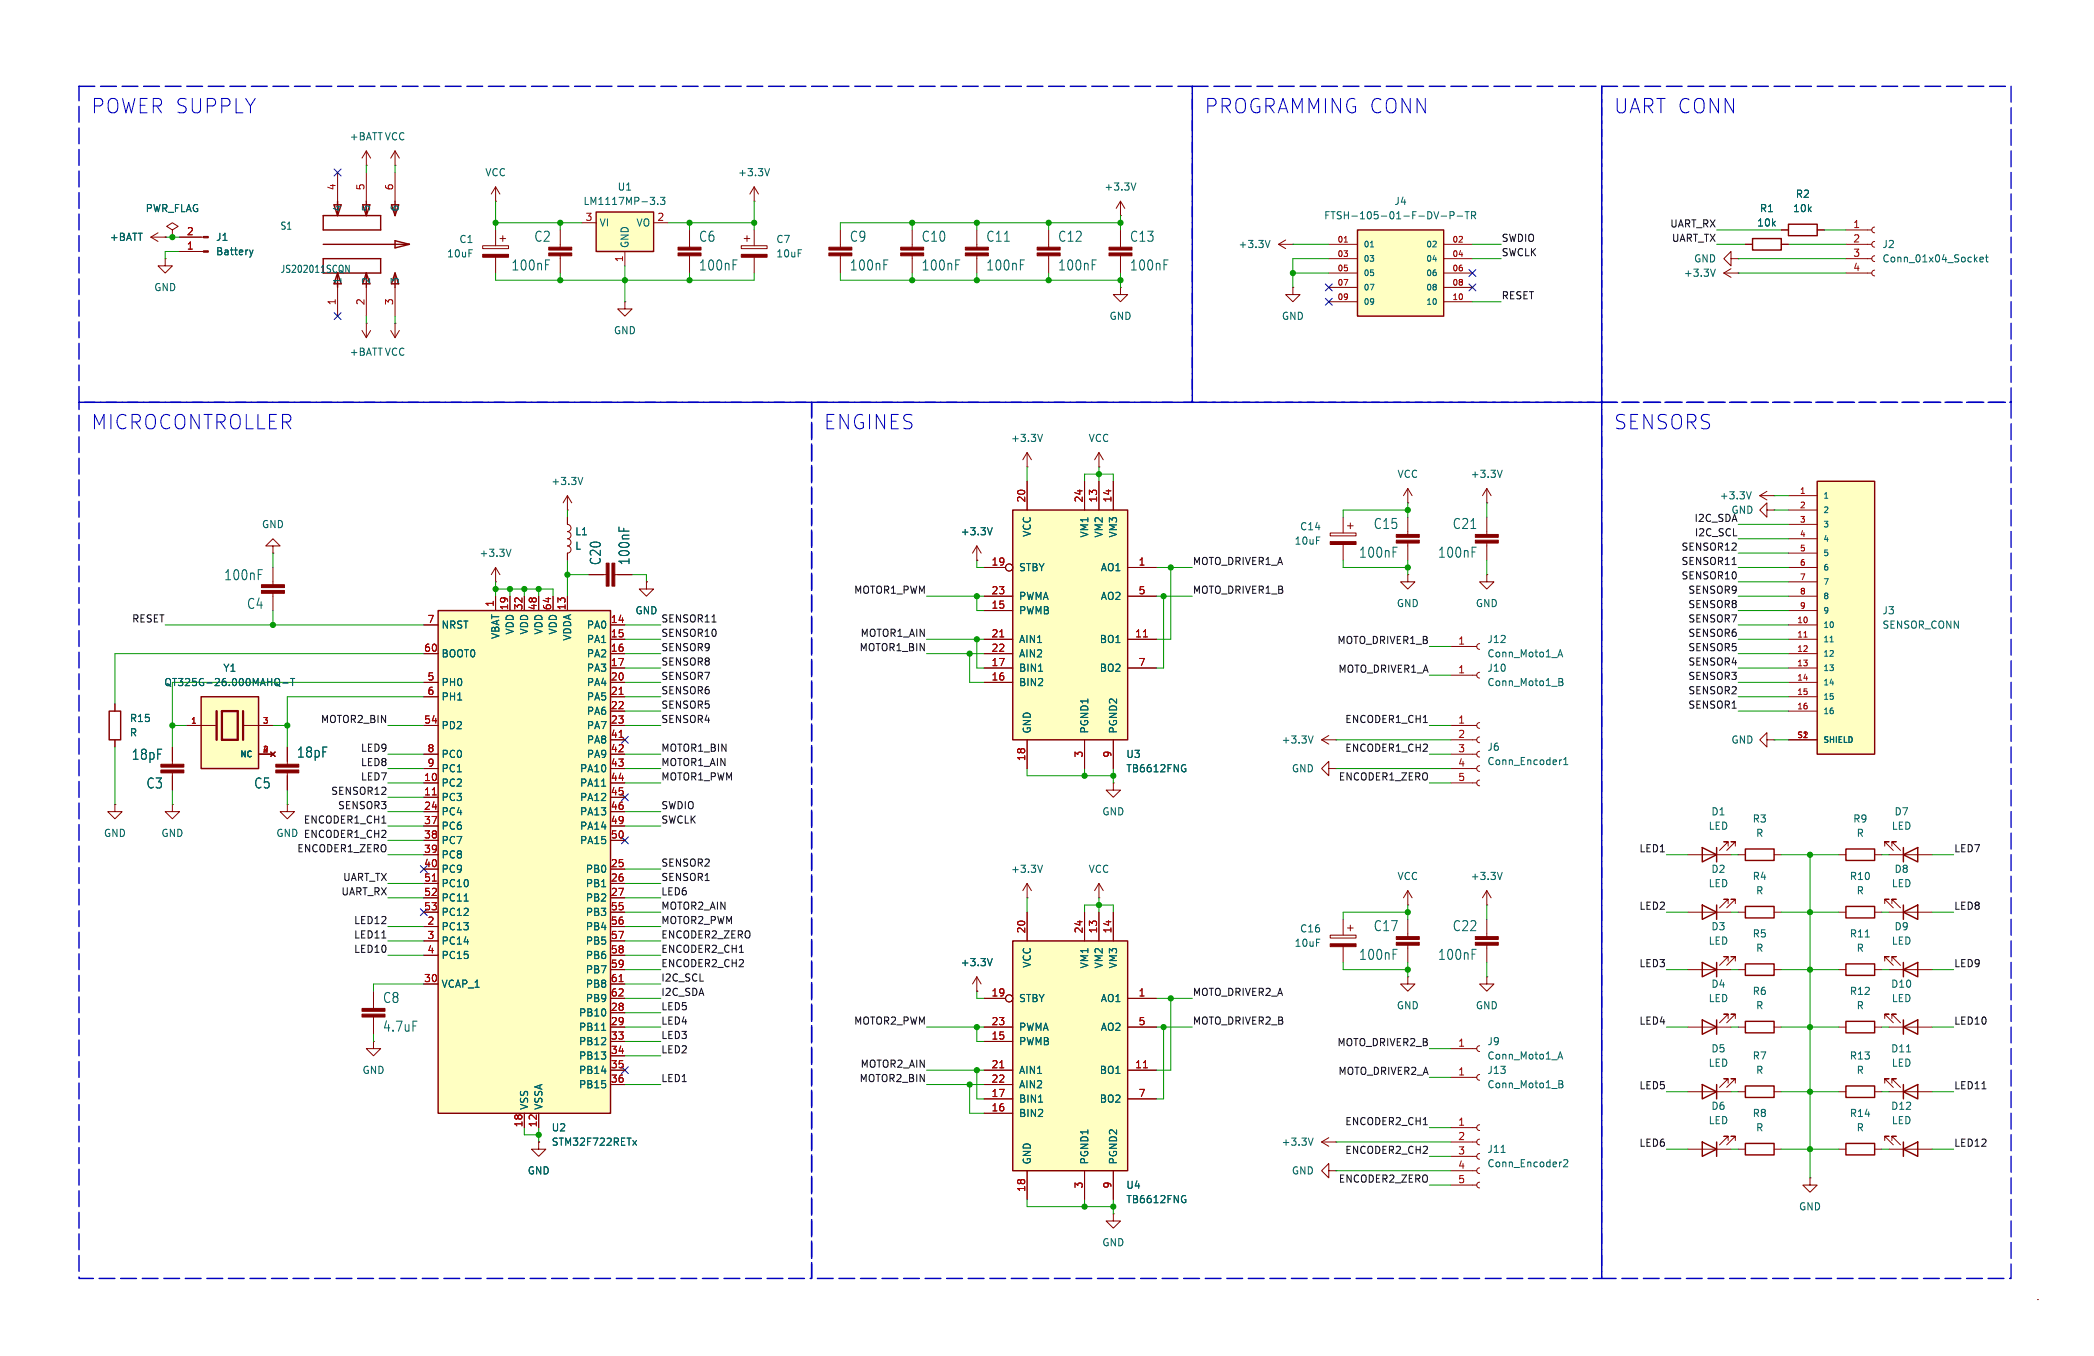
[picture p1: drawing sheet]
<svg xmlns="http://www.w3.org/2000/svg" width="370mm" height="240mm" viewBox="0 0 370 240" stroke-linecap="round" stroke-linejoin="round" font-family="sans-serif">
<defs><g id="words">
<g font-size="3.5" fill="#0000c2">
<text x="16" y="20.3">POWER SUPPLY</text>
<text x="212.9" y="20.3">PROGRAMMING CONN</text>
<text x="285.2" y="20.3">UART CONN</text>
<text x="16" y="76.2">MICROCONTROLLER</text>
<text x="145.5" y="76.2">ENGINES</text>
<text x="285.2" y="76.2">SENSORS</text>
</g>
<g font-size="2.5" fill="#006464">
<text x="94.4" y="43">C2</text>
<text x="123.5" y="43">C6</text>
<text x="150.2" y="43">C9</text>
<text x="162.9" y="43">C10</text>
<text x="174.3" y="43">C11</text>
<text x="187" y="43">C12</text>
<text x="199.7" y="43">C13</text>
<text x="90.3" y="48">100nF</text>
<text x="123.5" y="48">100nF</text>
<text x="150.2" y="48">100nF</text>
<text x="162.9" y="48">100nF</text>
<text x="174.3" y="48">100nF</text>
<text x="187" y="48">100nF</text>
<text x="199.7" y="48">100nF</text>
<text x="242.8" y="93.8">C15</text>
<text x="256.8" y="93.8">C21</text>
<text x="106.4" y="100" transform="rotate(-90 106.4 100)">C20</text>
<text x="111.5" y="100" transform="rotate(-90 111.5 100)">100nF</text>
<text x="240.2" y="98.8">100nF</text>
<text x="254.2" y="98.8">100nF</text>
<text x="39.5" y="102.8">100nF</text>
<text x="43.6" y="107.9">C4</text>
<text x="23.2" y="134.6">18pF</text>
<text x="52.4" y="134.2">18pF</text>
<text x="25.8" y="139.7">C3</text>
<text x="44.8" y="139.7">C5</text>
<text x="242.8" y="164.9">C17</text>
<text x="256.8" y="164.9">C22</text>
<text x="240.2" y="170">100nF</text>
<text x="254.2" y="170">100nF</text>
<text x="67.6" y="177.6">C8</text>
<text x="67.6" y="182.7">4.7uF</text>
</g>
<g font-size="1.8" fill="#006464">
<text x="61.7" y="25">+BATT VCC</text>
<text x="85.7" y="31.4">VCC</text>
<text x="109.1" y="33.9">U1</text>
<text x="130.4" y="31.4">+3.3V</text>
<text x="195.2" y="33.9">+3.3V</text>
<text x="317.4" y="35.2">R2</text>
<text x="25.7" y="37.7">PWR_FLAG</text>
<text x="49.5" y="40.8">S1</text>
<text x="60.6" y="37.5" transform="rotate(-90 60.6 37.5)">4</text>
<text x="65.6" y="37.5" transform="rotate(-90 65.6 37.5)">5</text>
<text x="70.7" y="37.5" transform="rotate(-90 70.7 37.5)">6</text>
<text x="103.1" y="36.4">LM1117MP-3.3</text>
<text x="105.9" y="40.3">VI</text>
<text x="112.4" y="40.3">VO</text>
<text x="234" y="39">FTSH-105-01-F-DV-P-TR</text>
<text x="246.5" y="36.4">J4</text>
<text x="310.6" y="40.3">10k</text>
<text x="311.1" y="37.7">R1</text>
<text x="316.9" y="37.7">10k</text>
<text x="19.3" y="42.8">+BATT</text>
<text x="38.1" y="42.8">J1</text>
<text x="38.1" y="45.3">Battery</text>
<text x="79" y="45.7">10uF</text>
<text x="81.1" y="43.2">C1</text>
<text x="111.4" y="44" transform="rotate(-90 111.4 44)">GND</text>
<text x="137.2" y="43.2">C7</text>
<text x="137.2" y="45.7">10uF</text>
<text x="218.9" y="44.1">+3.3V</text>
<text x="299.4" y="46.6">GND</text>
<text x="332.8" y="44.1">J2</text>
<text x="332.8" y="46.6">Conn_01x04_Socket</text>
<text x="27.2" y="51.7">GND</text>
<text x="49.5" y="48.5">JS202011SCQN</text>
<text x="60.6" y="50.3" transform="rotate(-90 60.6 50.3)">1</text>
<text x="65.6" y="50.3" transform="rotate(-90 65.6 50.3)">2</text>
<text x="70.7" y="50.3" transform="rotate(-90 70.7 50.3)">3</text>
<text x="297.6" y="49.1">+3.3V</text>
<text x="108.5" y="59.3">GND</text>
<text x="196.1" y="56.8">GND</text>
<text x="226.6" y="56.8">GND</text>
<text x="61.7" y="63.1">+BATT VCC</text>
<text x="178.7" y="78.4">+3.3V</text>
<text x="192.4" y="78.4">VCC</text>
<text x="97.4" y="86">+3.3V</text>
<text x="247" y="84.7">VCC</text>
<text x="259.9" y="84.7">+3.3V</text>
<text x="304" y="88.5">+3.3V</text>
<text x="46.2" y="93.6">GND</text>
<text x="101.6" y="94.9">L1</text>
<text x="169.8" y="94.9">+3.3V</text>
<text x="182.5" y="95" transform="rotate(-90 182.5 95)">VCC</text>
<text x="192.6" y="95.2" transform="rotate(-90 192.6 95.2)">VM1</text>
<text x="195.2" y="95.2" transform="rotate(-90 195.2 95.2)">VM2</text>
<text x="197.7" y="95.2" transform="rotate(-90 197.7 95.2)">VM3</text>
<text x="229.8" y="94">C14</text>
<text x="84.7" y="98.7">+3.3V</text>
<text x="101.6" y="97.4">L</text>
<text x="180.1" y="101.2">STBY</text>
<text x="194.5" y="101.2">AO1</text>
<text x="228.8" y="96.5">10uF</text>
<text x="180.1" y="106.3">PWMA</text>
<text x="194.5" y="106.3">AO2</text>
<text x="246.9" y="107.6">GND</text>
<text x="260.9" y="107.6">GND</text>
<text x="78" y="111.4">NRST</text>
<text x="88.5" y="113.1" transform="rotate(-90 88.5 113.1)">VBAT</text>
<text x="91" y="112.3" transform="rotate(-90 91 112.3)">VDD</text>
<text x="93.6" y="112.3" transform="rotate(-90 93.6 112.3)">VDD</text>
<text x="96.1" y="112.3" transform="rotate(-90 96.1 112.3)">VDD</text>
<text x="98.7" y="112.3" transform="rotate(-90 98.7 112.3)">VDD</text>
<text x="101.2" y="113.4" transform="rotate(-90 101.2 113.4)">VDDA</text>
<text x="103.7" y="111.4">PA0</text>
<text x="103.7" y="113.9">PA1</text>
<text x="112.3" y="108.8">GND</text>
<text x="180.1" y="108.8">PWMB</text>
<text x="180.1" y="113.9">AIN1</text>
<text x="194.4" y="113.9">BO1</text>
<text x="262.9" y="113.9">J12</text>
<text x="332.8" y="108.8">J3</text>
<text x="332.8" y="111.4">SENSOR_CONN</text>
<text x="39.4" y="119">Y1</text>
<text x="78" y="116.5">BOOT0</text>
<text x="103.7" y="116.5">PA2</text>
<text x="103.7" y="119">PA3</text>
<text x="180.1" y="119">BIN1</text>
<text x="180.1" y="116.5">AIN2</text>
<text x="194.4" y="119">BO2</text>
<text x="262.9" y="119">J10</text>
<text x="262.9" y="116.5">Conn_Moto1_A</text>
<text x="29" y="121.5">QT325G-26.000MAHQ-T</text>
<text x="78" y="121.5">PH0</text>
<text x="78" y="124.1">PH1</text>
<text x="103.7" y="121.5">PA4</text>
<text x="103.7" y="124.1">PA5</text>
<text x="180.1" y="121.5">BIN2</text>
<text x="262.9" y="121.5">Conn_Moto1_B</text>
<text x="22.9" y="127.9">R15</text>
<text x="22.9" y="130.4">R</text>
<text x="78" y="129.2">PD2</text>
<text x="103.7" y="126.6">PA6</text>
<text x="103.7" y="129.2">PA7</text>
<text x="103.7" y="131.7">PA8</text>
<text x="182.5" y="129.8" transform="rotate(-90 182.5 129.8)">GND</text>
<text x="192.6" y="129.8" transform="rotate(-90 192.6 129.8)">PGND1</text>
<text x="197.7" y="129.8" transform="rotate(-90 197.7 129.8)">PGND2</text>
<text x="226.5" y="131.7">+3.3V</text>
<text x="306" y="131.7">GND</text>
<text x="78" y="134.2">PC0</text>
<text x="78" y="136.8">PC1</text>
<text x="102.5" y="136.8">PA10</text>
<text x="103.7" y="134.2">PA9</text>
<text x="199.1" y="134.2">U3</text>
<text x="199.1" y="136.8">TB6612FNG</text>
<text x="228.3" y="136.8">GND</text>
<text x="262.9" y="133">J6</text>
<text x="262.9" y="135.5">Conn_Encoder1</text>
<text x="78" y="139.3">PC2</text>
<text x="78" y="141.9">PC3</text>
<text x="102.5" y="139.3">PA11</text>
<text x="102.5" y="141.9">PA12</text>
<text x="18.3" y="148.2">GND</text>
<text x="28.4" y="148.2">GND</text>
<text x="78" y="144.4">PC4</text>
<text x="78" y="146.9">PC6</text>
<text x="78" y="149.5">PC7</text>
<text x="102.5" y="144.4">PA13</text>
<text x="102.5" y="146.9">PA14</text>
<text x="102.5" y="149.5">PA15</text>
<text x="194.8" y="144.4">GND</text>
<text x="302" y="146.9">LED</text>
<text x="302.5" y="144.4">D1</text>
<text x="309.8" y="145.7">R3</text>
<text x="310.4" y="148.2">R</text>
<text x="327.6" y="145.7">R9</text>
<text x="328.2" y="148.2">R</text>
<text x="334.4" y="146.9">LED</text>
<text x="334.9" y="144.4">D7</text>
<text x="78" y="152">PC8</text>
<text x="78" y="154.6">PC9</text>
<text x="103.5" y="154.6">PB0</text>
<text x="178.7" y="154.6">+3.3V</text>
<text x="192.4" y="154.6">VCC</text>
<text x="247" y="155.8">VCC</text>
<text x="259.9" y="155.8">+3.3V</text>
<text x="302.5" y="154.6">D2</text>
<text x="309.8" y="155.8">R4</text>
<text x="327" y="155.8">R10</text>
<text x="334.9" y="154.6">D8</text>
<text x="78" y="157.1">PC10</text>
<text x="78" y="159.6">PC11</text>
<text x="103.5" y="157.1">PB1</text>
<text x="103.5" y="159.6">PB2</text>
<text x="302" y="157.1">LED</text>
<text x="310.4" y="158.4">R</text>
<text x="328.2" y="158.4">R</text>
<text x="334.4" y="157.1">LED</text>
<text x="78" y="164.7">PC13</text>
<text x="78" y="167.3">PC14</text>
<text x="78" y="162.2">PC12</text>
<text x="103.5" y="162.2">PB3</text>
<text x="103.5" y="164.7">PB4</text>
<text x="103.5" y="167.3">PB5</text>
<text x="228.8" y="167.6">10uF</text>
<text x="229.8" y="165.1">C16</text>
<text x="302" y="167.3">LED</text>
<text x="302.5" y="164.7">D3</text>
<text x="309.8" y="166">R5</text>
<text x="327" y="166">R11</text>
<text x="334.4" y="167.3">LED</text>
<text x="334.9" y="164.7">D9</text>
<text x="78" y="169.8">PC15</text>
<text x="103.5" y="169.8">PB6</text>
<text x="103.5" y="172.3">PB7</text>
<text x="169.8" y="171.1">+3.3V</text>
<text x="182.5" y="171.2" transform="rotate(-90 182.5 171.2)">VCC</text>
<text x="192.6" y="171.4" transform="rotate(-90 192.6 171.4)">VM1</text>
<text x="195.2" y="171.4" transform="rotate(-90 195.2 171.4)">VM2</text>
<text x="197.7" y="171.4" transform="rotate(-90 197.7 171.4)">VM3</text>
<text x="310.4" y="168.5">R</text>
<text x="328.2" y="168.5">R</text>
<text x="78" y="174.9">VCAP_1</text>
<text x="102.3" y="180">PB10</text>
<text x="103.5" y="174.9">PB8</text>
<text x="103.5" y="177.4">PB9</text>
<text x="180.1" y="177.4">STBY</text>
<text x="194.5" y="177.4">AO1</text>
<text x="246.9" y="178.7">GND</text>
<text x="260.9" y="178.7">GND</text>
<text x="302" y="177.4">LED</text>
<text x="302.5" y="174.9">D4</text>
<text x="309.8" y="176.1">R6</text>
<text x="310.4" y="178.7">R</text>
<text x="327" y="176.1">R12</text>
<text x="328.2" y="178.7">R</text>
<text x="334.3" y="174.9">D10</text>
<text x="334.4" y="177.4">LED</text>
<text x="102.3" y="182.5">PB11</text>
<text x="102.3" y="185">PB12</text>
<text x="180.1" y="185">PWMB</text>
<text x="180.1" y="182.5">PWMA</text>
<text x="194.5" y="182.5">AO2</text>
<text x="262.9" y="185">J9</text>
<text x="64" y="190.1">GND</text>
<text x="102.3" y="187.6">PB13</text>
<text x="102.3" y="190.1">PB14</text>
<text x="180.1" y="190.1">AIN1</text>
<text x="194.4" y="190.1">BO1</text>
<text x="262.9" y="187.6">Conn_Moto1_A</text>
<text x="262.9" y="190.1">J13</text>
<text x="302" y="188.8">LED</text>
<text x="302.5" y="186.3">D5</text>
<text x="309.8" y="187.6">R7</text>
<text x="310.4" y="190.1">R</text>
<text x="327" y="187.6">R13</text>
<text x="328.2" y="190.1">R</text>
<text x="334.3" y="186.3">D11</text>
<text x="334.4" y="188.8">LED</text>
<text x="93.6" y="196.4" transform="rotate(-90 93.6 196.4)">VSS</text>
<text x="96.1" y="196.4" transform="rotate(-90 96.1 196.4)">VSSA</text>
<text x="102.3" y="192.7">PB15</text>
<text x="180.1" y="197.7">BIN2</text>
<text x="180.1" y="195.2">BIN1</text>
<text x="180.1" y="192.7">AIN2</text>
<text x="194.4" y="195.2">BO2</text>
<text x="262.9" y="192.7">Conn_Moto1_B</text>
<text x="302.5" y="196.5">D6</text>
<text x="309.8" y="197.7">R8</text>
<text x="327" y="197.7">R14</text>
<text x="334.3" y="196.5">D12</text>
<text x="97.5" y="200.3">U2</text>
<text x="97.5" y="202.8">STM32F722RETx</text>
<text x="226.5" y="202.8">+3.3V</text>
<text x="302" y="199">LED</text>
<text x="310.4" y="200.3">R</text>
<text x="328.2" y="200.3">R</text>
<text x="334.4" y="199">LED</text>
<text x="93.2" y="207.9">GND</text>
<text x="182.5" y="206" transform="rotate(-90 182.5 206)">GND</text>
<text x="192.6" y="206" transform="rotate(-90 192.6 206)">PGND1</text>
<text x="197.7" y="206" transform="rotate(-90 197.7 206)">PGND2</text>
<text x="228.3" y="207.9">GND</text>
<text x="262.9" y="204.1">J11</text>
<text x="262.9" y="206.6">Conn_Encoder2</text>
<text x="199.1" y="210.4">U4</text>
<text x="199.1" y="213">TB6612FNG</text>
<text x="318" y="214.2">GND</text>
<text x="194.8" y="220.6">GND</text>
</g>
<g font-size="1.8" fill="#a90000">
<text x="59.4" y="33.8" transform="rotate(-90 59.4 33.8)">4</text>
<text x="64.5" y="33.8" transform="rotate(-90 64.5 33.8)">5</text>
<text x="69.6" y="33.8" transform="rotate(-90 69.6 33.8)">6</text>
<text x="32.9" y="41.7">2</text>
<text x="103.4" y="39.1">3</text>
<text x="116.1" y="39.1">2</text>
<text x="327.6" y="40.4">1</text>
<text x="32.9" y="44.2">1</text>
<text x="110.2" y="46.5" transform="rotate(-90 110.2 46.5)">1</text>
<text x="327.6" y="43">2</text>
<text x="327.6" y="45.5">3</text>
<text x="327.6" y="48">4</text>
<text x="59.4" y="54.1" transform="rotate(-90 59.4 54.1)">1</text>
<text x="64.5" y="54.1" transform="rotate(-90 64.5 54.1)">2</text>
<text x="69.6" y="54.1" transform="rotate(-90 69.6 54.1)">3</text>
<text x="181.4" y="89" transform="rotate(-90 181.4 89)">20</text>
<text x="191.5" y="89" transform="rotate(-90 191.5 89)">24</text>
<text x="194.1" y="89" transform="rotate(-90 194.1 89)">13</text>
<text x="196.6" y="89" transform="rotate(-90 196.6 89)">14</text>
<text x="175.2" y="100.1">19</text>
<text x="201.2" y="100.1">1</text>
<text x="87.4" y="107.4" transform="rotate(-90 87.4 107.4)">1</text>
<text x="175.2" y="107.7">15</text>
<text x="175.2" y="105.2">23</text>
<text x="201.2" y="105.2">5</text>
<text x="75.5" y="110.3">7</text>
<text x="89.9" y="108" transform="rotate(-90 89.9 108)">19</text>
<text x="92.5" y="108" transform="rotate(-90 92.5 108)">32</text>
<text x="95" y="108" transform="rotate(-90 95 108)">48</text>
<text x="97.5" y="108" transform="rotate(-90 97.5 108)">64</text>
<text x="100.1" y="108" transform="rotate(-90 100.1 108)">13</text>
<text x="107.9" y="110.3">14</text>
<text x="107.9" y="112.8">15</text>
<text x="175.2" y="112.8">21</text>
<text x="200.6" y="112.8">11</text>
<text x="74.9" y="115.3">60</text>
<text x="107.9" y="115.3">16</text>
<text x="107.9" y="117.9">17</text>
<text x="175.2" y="117.9">17</text>
<text x="175.2" y="115.3">22</text>
<text x="201.2" y="117.9">7</text>
<text x="257.7" y="119.2">1</text>
<text x="257.7" y="114.1">1</text>
<text x="75.5" y="120.4">5</text>
<text x="75.5" y="123">6</text>
<text x="107.9" y="120.4">20</text>
<text x="107.9" y="123">21</text>
<text x="107.9" y="125.5">22</text>
<text x="175.2" y="120.4">16</text>
<text x="74.9" y="128">54</text>
<text x="107.9" y="128">23</text>
<text x="107.9" y="130.6">41</text>
<text x="257.7" y="128">1</text>
<text x="257.7" y="130.6">2</text>
<text x="75.5" y="133.1">8</text>
<text x="75.5" y="135.7">9</text>
<text x="107.9" y="133.1">42</text>
<text x="107.9" y="135.7">43</text>
<text x="181.4" y="134.7" transform="rotate(-90 181.4 134.7)">18</text>
<text x="191.5" y="134.1" transform="rotate(-90 191.5 134.1)">3</text>
<text x="196.6" y="134.1" transform="rotate(-90 196.6 134.1)">9</text>
<text x="257.7" y="133.1">3</text>
<text x="257.7" y="135.7">4</text>
<text x="74.9" y="138.2">10</text>
<text x="74.9" y="140.7">11</text>
<text x="74.9" y="143.3">24</text>
<text x="107.9" y="138.2">44</text>
<text x="107.9" y="140.7">45</text>
<text x="107.9" y="143.3">46</text>
<text x="257.7" y="138.2">5</text>
<text x="74.9" y="145.8">37</text>
<text x="74.9" y="148.4">38</text>
<text x="107.9" y="145.8">49</text>
<text x="107.9" y="148.4">50</text>
<text x="74.9" y="150.9">39</text>
<text x="74.9" y="153.4">40</text>
<text x="74.9" y="156">51</text>
<text x="107.9" y="153.4">25</text>
<text x="107.9" y="156">26</text>
<text x="74.9" y="158.5">52</text>
<text x="74.9" y="161.1">53</text>
<text x="107.9" y="158.5">27</text>
<text x="107.9" y="161.1">55</text>
<text x="75.5" y="163.6">2</text>
<text x="75.5" y="166.1">3</text>
<text x="107.9" y="163.6">56</text>
<text x="107.9" y="166.1">57</text>
<text x="181.4" y="165.2" transform="rotate(-90 181.4 165.2)">20</text>
<text x="191.5" y="165.2" transform="rotate(-90 191.5 165.2)">24</text>
<text x="194.1" y="165.2" transform="rotate(-90 194.1 165.2)">13</text>
<text x="196.6" y="165.2" transform="rotate(-90 196.6 165.2)">14</text>
<text x="74.9" y="173.8">30</text>
<text x="75.5" y="168.7">4</text>
<text x="107.9" y="168.7">58</text>
<text x="107.9" y="171.2">59</text>
<text x="107.9" y="173.8">61</text>
<text x="107.9" y="178.8">28</text>
<text x="107.9" y="176.3">62</text>
<text x="175.2" y="176.3">19</text>
<text x="201.2" y="176.3">1</text>
<text x="107.9" y="181.4">29</text>
<text x="107.9" y="183.9">33</text>
<text x="175.2" y="183.9">15</text>
<text x="175.2" y="181.4">23</text>
<text x="201.2" y="181.4">5</text>
<text x="257.7" y="185.2">1</text>
<text x="107.9" y="186.5">34</text>
<text x="107.9" y="189">35</text>
<text x="107.9" y="191.5">36</text>
<text x="175.2" y="189">21</text>
<text x="175.2" y="191.5">22</text>
<text x="200.6" y="189">11</text>
<text x="257.7" y="190.3">1</text>
<text x="175.2" y="196.6">16</text>
<text x="175.2" y="194.1">17</text>
<text x="201.2" y="194.1">7</text>
<text x="92.5" y="199.5" transform="rotate(-90 92.5 199.5)">18</text>
<text x="95" y="199.5" transform="rotate(-90 95 199.5)">12</text>
<text x="257.7" y="199.2">1</text>
<text x="257.7" y="201.7">2</text>
<text x="257.7" y="204.2">3</text>
<text x="257.7" y="206.8">4</text>
<text x="257.7" y="209.3">5</text>
<text x="181.4" y="210.9" transform="rotate(-90 181.4 210.9)">18</text>
<text x="191.5" y="210.3" transform="rotate(-90 191.5 210.3)">3</text>
<text x="196.6" y="210.3" transform="rotate(-90 196.6 210.3)">9</text>
</g>
<g font-size="1.8" fill="#0f0f0f">
<text x="295.2" y="40.3">UART_RX</text>
<text x="265.4" y="42.9">SWDIO</text>
<text x="265.4" y="45.4">SWCLK</text>
<text x="295.5" y="42.9">UART_TX</text>
<text x="265.4" y="53">RESET</text>
<text x="299.5" y="92.4">I2C_SDA</text>
<text x="299.6" y="94.9">I2C_SCL</text>
<text x="306" y="91.1">GND</text>
<text x="210.8" y="100">MOTO_DRIVER1_A</text>
<text x="297.2" y="100">SENSOR11</text>
<text x="297.2" y="97.5">SENSOR12</text>
<text x="150.9" y="105.1">MOTOR1_PWM</text>
<text x="210.8" y="105.1">MOTO_DRIVER1_B</text>
<text x="297.2" y="102.5">SENSOR10</text>
<text x="298.4" y="107.6">SENSOR8</text>
<text x="298.4" y="105.1">SENSOR9</text>
<text x="23.3" y="110.2">RESET</text>
<text x="116.8" y="110.2">SENSOR11</text>
<text x="116.8" y="112.7">SENSOR10</text>
<text x="152.1" y="112.7">MOTOR1_AIN</text>
<text x="236.4" y="114">MOTO_DRIVER1_B</text>
<text x="298.4" y="112.7">SENSOR6</text>
<text x="298.4" y="110.2">SENSOR7</text>
<text x="116.8" y="117.8">SENSOR8</text>
<text x="116.8" y="115.2">SENSOR9</text>
<text x="151.9" y="115.2">MOTOR1_BIN</text>
<text x="236.6" y="119.1">MOTO_DRIVER1_A</text>
<text x="298.4" y="117.8">SENSOR4</text>
<text x="298.4" y="115.2">SENSOR5</text>
<text x="116.8" y="122.9">SENSOR6</text>
<text x="116.8" y="125.4">SENSOR5</text>
<text x="116.8" y="120.3">SENSOR7</text>
<text x="298.4" y="122.9">SENSOR2</text>
<text x="298.4" y="125.4">SENSOR1</text>
<text x="298.4" y="120.3">SENSOR3</text>
<text x="56.6" y="127.9">MOTOR2_BIN</text>
<text x="116.8" y="127.9">SENSOR4</text>
<text x="237.8" y="127.9">ENCODER1_CH1</text>
<text x="63.7" y="133">LED9</text>
<text x="63.7" y="135.6">LED8</text>
<text x="116.8" y="133">MOTOR1_BIN</text>
<text x="116.8" y="135.6">MOTOR1_AIN</text>
<text x="237.8" y="133">ENCODER1_CH2</text>
<text x="58.5" y="140.6">SENSOR12</text>
<text x="59.7" y="143.2">SENSOR3</text>
<text x="63.7" y="138.1">LED7</text>
<text x="116.8" y="138.1">MOTOR1_PWM</text>
<text x="116.8" y="143.2">SWDIO</text>
<text x="236.6" y="138.1">ENCODER1_ZERO</text>
<text x="48.8" y="148.2">GND ENCODER1_CH2</text>
<text x="53.6" y="145.7">ENCODER1_CH1</text>
<text x="116.8" y="145.7">SWCLK</text>
<text x="52.5" y="150.8">ENCODER1_ZERO</text>
<text x="60.6" y="155.9">UART_TX</text>
<text x="116.8" y="153.3">SENSOR2</text>
<text x="116.8" y="155.9">SENSOR1</text>
<text x="289.8" y="150.8">LED1</text>
<text x="345.4" y="150.8">LED7</text>
<text x="60.3" y="158.4">UART_RX</text>
<text x="116.8" y="158.4">LED6</text>
<text x="116.8" y="161">MOTOR2_AIN</text>
<text x="289.8" y="161">LED2</text>
<text x="345.4" y="161">LED8</text>
<text x="62.5" y="163.5">LED12</text>
<text x="62.5" y="166">LED11</text>
<text x="116.8" y="163.5">MOTOR2_PWM</text>
<text x="116.8" y="166">ENCODER2_ZERO</text>
<text x="62.5" y="168.6">LED10</text>
<text x="116.8" y="171.1">ENCODER2_CH2</text>
<text x="116.8" y="173.7">I2C_SCL</text>
<text x="116.8" y="168.6">ENCODER2_CH1</text>
<text x="289.8" y="171.1">LED3</text>
<text x="345.4" y="171.1">LED9</text>
<text x="116.8" y="178.7">LED5</text>
<text x="116.8" y="176.2">I2C_SDA</text>
<text x="210.8" y="176.2">MOTO_DRIVER2_A</text>
<text x="116.8" y="181.3">LED4</text>
<text x="116.8" y="183.8">LED3</text>
<text x="150.9" y="181.3">MOTOR2_PWM</text>
<text x="210.8" y="181.3">MOTO_DRIVER2_B</text>
<text x="236.4" y="185.1">MOTO_DRIVER2_B</text>
<text x="289.8" y="181.3">LED4</text>
<text x="345.4" y="181.3">LED10</text>
<text x="116.8" y="186.4">LED2</text>
<text x="116.8" y="191.4">LED1</text>
<text x="151.9" y="191.4">MOTOR2_BIN</text>
<text x="152.1" y="188.9">MOTOR2_AIN</text>
<text x="236.6" y="190.2">MOTO_DRIVER2_A</text>
<text x="289.8" y="192.7">LED5</text>
<text x="345.4" y="192.7">LED11</text>
<text x="237.8" y="199.1">ENCODER2_CH1</text>
<text x="289.8" y="202.9">LED6</text>
<text x="345.4" y="202.9">LED12</text>
<text x="236.6" y="209.2">ENCODER2_ZERO</text>
<text x="237.8" y="204.1">ENCODER2_CH2</text>
</g>
<g font-size="1.4" fill="#a90000">
<text x="236.4" y="43">01</text>
<text x="236.4" y="45.5">03</text>
<text x="256.7" y="43">02</text>
<text x="256.7" y="45.5">04</text>
<text x="236.4" y="48">05</text>
<text x="236.4" y="50.6">07</text>
<text x="236.4" y="53.1">09</text>
<text x="256.7" y="48">06</text>
<text x="256.7" y="50.6">08</text>
<text x="256.7" y="53.1">10</text>
<text x="318.2" y="87.4">1</text>
<text x="318.2" y="89.9">2</text>
<text x="318.2" y="92.5">3</text>
<text x="318.2" y="95">4</text>
<text x="318.2" y="97.6">5</text>
<text x="318.2" y="100.1">6</text>
<text x="318.2" y="102.6">7</text>
<text x="318.2" y="105.2">8</text>
<text x="318.2" y="107.7">9</text>
<text x="317.7" y="110.3">10</text>
<text x="317.7" y="112.8">11</text>
<text x="317.7" y="115.3">12</text>
<text x="317.7" y="117.9">13</text>
<text x="317.7" y="120.4">14</text>
<text x="317.7" y="123">15</text>
<text x="317.7" y="125.5">16</text>
<text x="33.7" y="128">1</text>
<text x="46.4" y="128">3</text>
<text x="317.7" y="130.6">S1</text>
<text x="318.6" y="130.6">2</text>
<text x="46.4" y="133.1">2</text>
</g>
<g font-size="1.4" fill="#006464">
<text x="241" y="43.9">01</text>
<text x="241" y="46.5">03</text>
<text x="252.1" y="43.9">02</text>
<text x="252.1" y="46.5">04</text>
<text x="241" y="49">05</text>
<text x="241" y="51.6">07</text>
<text x="252.1" y="49">06</text>
<text x="252.1" y="51.6">08</text>
<text x="241" y="54.1">09</text>
<text x="252.1" y="54.1">10</text>
<text x="322.3" y="88.4">1</text>
<text x="322.3" y="90.9">2</text>
<text x="322.3" y="93.5">3</text>
<text x="322.3" y="96">4</text>
<text x="322.3" y="98.6">5</text>
<text x="322.3" y="101.1">6</text>
<text x="322.3" y="103.6">7</text>
<text x="322.3" y="106.2">8</text>
<text x="322.3" y="111.3">10</text>
<text x="322.3" y="113.8">11</text>
<text x="322.3" y="108.7">9</text>
<text x="322.3" y="116.3">12</text>
<text x="322.3" y="118.9">13</text>
<text x="322.3" y="121.4">14</text>
<text x="322.3" y="124">15</text>
<text x="322.3" y="126.5">16</text>
<text x="322.3" y="131.6">SHIELD</text>
<text x="42.4" y="134.1">NC</text>
</g>
</g></defs>
<g fill="none" stroke="#840000" stroke-width=".18">
<path d="M304.8 48.3l1.3 .7M304.8 48.3h2.5M306.1 45.7v1.3l-1.3-1.3 1.3-1.2v1.2h1.2M306.1 47.5l-1.3 .8M307.3 48.3h.1M307.3 45.7h.1M308.6 43.2h1.3M315 43.2h1.2M315 40.7h1.2M321.3 40.7h1.3M326.4 48.3h4.6M326.4 43.2h4.6"/>
<path d="M326.4 40.7h4.6M326.4 45.7h4.6M331.5 47.8l-.4 .1-.1 .4 .1 .3 .4 .2M331.5 45.2l-.4 .2-.1 .3 .1 .4 .4 .2M331.5 42.7l-.4 .1-.1 .4 .1 .4 .4 .1M331.5 40.2l-.4 .1-.1 .4 .1 .3 .4 .2M256.5 119.4h4.6M256.5 114.3h4.6M261.6 118.9l-.3 .1-.2 .4 .2 .4 .3 .1M261.6 113.8l-.3 .2-.2 .3 .2 .4 .3 .1M196.8 138.5v1.2h-1.2l1.2 1.3 1.3-1.3h-1.3M196.8 138.5h.1"/>
<path d="M233.7 130.8l1.2 .8M233.7 130.8h2.5M234.9 135.9v1.3l-1.2-1.3 1.2-1.3v1.3h1.3M234.9 130.1l-1.2 .7M236.2 135.9h.1M236.2 130.8h.1M256.5 130.8h4.6M256.5 138.5h4.6M256.5 135.9h4.6M256.5 133.4h4.6M256.5 128.3h4.6M261.6 137.9l-.3 .2-.2 .4 .2 .3 .3 .2"/>
<path d="M261.6 135.4l-.3 .2-.2 .3 .2 .4 .3 .1M261.6 132.9l-.3 .1-.2 .4 .2 .3 .3 .2M261.6 130.3l-.3 .2-.2 .3 .2 .4 .3 .1M261.6 127.8l-.3 .1-.2 .4 .2 .4 .3 .1M194.3 158.8h.1M194.3 156.2l-.8 1.3M194.3 156.2v2.6M194.3 156.2l.8 1.3M248.9 157.5l-.7 1.3M248.9 157.5v2.5M248.9 157.5l.8 1.3M262.9 157.5v2.5"/>
<path d="M262.9 157.5l-.8 1.3M262.9 157.5l.8 1.3M298.4 151.2h7.7M305.6 159.8v-.8h-.8h.8l-1.6 1.6M305.6 149.6v-.7h-.8h.8l-1.6 1.5M306.8 159.8v-.8h-.7h.7l-1.5 1.6M306.8 149.6v-.7h-.7h.7l-1.5 1.5M307.3 151.2h1.3M313.7 151.2h1.3M325.1 151.2h1.3M331.5 151.2h1.2M333.2 149.6v-.7h.8h-.8l1.6 1.5"/>
<path d="M334 151.2h7.6M334.5 149.6v-.7h.8h-.8l1.5 1.5M235.2 165.4h4.6v.5h-4.6zM237.5 162.6v2.8M237.5 167.4v2.8M238.3 164.1h1M238.8 163.6v1M248.9 160h.1M248.9 172.7v1.3h-1.3l1.3 1.3 1.3-1.3h-1.3M248.9 172.7h.1M248.9 162.6v3M248.9 167.2v3"/>
<path d="M262.9 160h.1M262.9 172.7v1.3h-1.3l1.3 1.3 1.3-1.3h-1.3M262.9 172.7h.1M262.9 162.6v3M262.9 167.2v3M298.4 171.5h7.7M298.4 161.3h7.7M305.6 170v-.8h-.8h.8l-1.6 1.5M306.8 170v-.8h-.7h.7l-1.5 1.5M307.3 161.3h1.3M313.7 161.3h1.3M325.1 161.3h1.3"/>
<path d="M331.5 161.3h1.2M256.5 199.4h4.6M256.5 185.4h4.6M256.5 190.5h4.6M261.6 198.9l-.3 .2-.2 .3 .2 .4 .3 .1M261.6 184.9l-.3 .2-.2 .3 .2 .4 .3 .2M261.6 190l-.3 .2-.2 .3 .2 .4 .3 .1M307.3 181.6h1.3M313.7 181.6h1.3M233.7 202h2.5M233.7 202l1.2 .7M234.9 201.2l-1.2 .8"/>
<path d="M236.2 202h.1M256.5 209.6h4.6M256.5 207h4.6M256.5 204.5h4.6M256.5 202h4.6M261.6 209.1l-.3 .1-.2 .4 .2 .3 .3 .2M261.6 206.5l-.3 .2-.2 .3 .2 .4 .3 .1M261.6 204l-.3 .1-.2 .4 .2 .4 .3 .1M261.6 201.4l-.3 .2-.2 .4 .2 .3 .3 .2M298.4 203.2h7.7M305.6 201.7v-.8h-.8h.8l-1.6 1.6M306.8 201.7v-.8h-.7h.7l-1.5 1.6"/>
<path d="M307.3 203.2h1.3M313.7 203.2h1.3M320 208.3v1.3h-1.2l1.2 1.2 1.3-1.2h-1.3M320 208.3h.1M325.1 203.2h1.3M331.5 203.2h1.2M333.2 201.7v-.8h.8h-.8l1.6 1.6M334 203.2h7.6M334.5 201.7v-.8h.8h-.8l1.5 1.6M360.3 229.8h.1"/>
</g>
<g fill="none" stroke="#006464" stroke-width=".18">
<path d="M303.3 47.6l-.4 1.3M350.1 45.9l.6-.1-.1-.3h-.3l-.2 .2v.6h.5M351.1 45.5h.4M351.2 45.1v1l.3 .2M275.5 116.2l.4-1.3 .4 1.3M275.6 115.8h.6M275.6 120l.6 .1 .1 .2-.2 .3M232.2 130.1l-.4 1.3M275.6 120.6h.5M276.1 120.6l.3 .2-.1 .3-.7 .2M276.1 134.4h-.2M276.5 135.2h.7"/>
<path d="M276.5 134.3l.3-.3v1.2M265.6 154.3l-.4 1.2M246.3 167.9h.7M260.3 167.9h.7M275.5 187.3l.4-1.3 .4 1.3M275.6 186.9h.6M275.6 191.1l.6 .1 .1 .3-.2 .2M275.6 191.7h.5M276.1 191.7l.3 .3-.1 .3-.7 .1M232.2 201.3l-.4 1.2M265.4 203.8h.7M276.5 205.2l.5-.1 .2 .3-.8 .9h.8"/>
</g>
<g fill="none" stroke="#840000" stroke-width=".25">
<path d="M316.2 39.6h5.1v2.1h-5.1zM309.9 42.2h5.1v2h-5.1zM301 149.9l2.5 1.3-2.5 1.2zM303.5 149.9v2.5M308.6 150.1h5.1v2.1h-5.1zM326.4 150.1h5.1v2.1h-5.1zM336.5 151.2l2.6-1.3v2.5zM336.5 149.9v2.5M301 170.2l2.5 1.3-2.5 1.2zM301 160l2.5 1.3-2.5 1.3zM303.5 160v2.6M303.5 170.2v2.5"/>
<path d="M308.6 160.3h5.1v2h-5.1zM326.4 160.3h5.1v2h-5.1zM308.6 180.6h5.1v2.1h-5.1zM301 202l2.5 1.2-2.5 1.3zM303.5 202v2.5M308.6 202.2h5.1v2h-5.1zM326.4 202.2h5.1v2h-5.1zM336.5 203.2l2.6-1.2v2.5zM336.5 202v2.5"/>
</g>
<g fill="#840000" stroke="#840000" stroke-width=".18">
<path d="M260.9 166.6h4v.6h-4z"/>
<path d="M260.9 165.6h4v.5h-4z"/>
<path d="M246.9 166.6h4.1v.6h-4.1z"/>
<path d="M246.9 165.6h4.1v.5h-4.1z"/>
<path d="M235.2 166.9h4.6v.5h-4.6z"/>
</g>
<path d="M179.1 166.4h20.3v40.6h-20.3z" fill="#ffffc2"/>
<path d="M179.1 166.4h20.3v40.6h-20.3z" fill="none" stroke="#840000" stroke-width=".25"/>
<g fill="none" stroke="#840000" stroke-width=".18">
<path d="M174 176.6h3.8M181.6 161.3v5.1M191.8 161.3v5.1M194.3 161.3v5.1M196.8 161.3v5.1M199.4 176.6h5.1M174 189.3h5.1M174 184.2h5.1M174 196.9h5.1M174 194.3h5.1M174 191.8h5.1M174 181.6h5.1"/>
<path d="M199.4 189.3h5.1M199.4 194.3h5.1M199.4 181.6h5.1M181.6 207v5.1M191.8 207v5.1M196.8 207v5.1M234.9 207v1.3l-1.2-1.3 1.2-1.2v1.2h1.3M236.2 207h.1"/>
<circle cx="178.4" cy="176.6" r=".63"/>
</g>
<path d="M176.8 188.8h.7M202.2 188.8h.7" fill="none" stroke="#a90000" stroke-width=".18"/>
<path d="M183.6 194.9h.8M209.3 211.4l.3 .1M209.4 212.2h.3v.4l-.3 .1" fill="none" stroke="#006464" stroke-width=".18"/>
<path d="M321.3 85.1h10.2v48.3h-10.2z" fill="#ffffc2"/>
<path d="M321.3 85.1h10.2v48.3h-10.2zM336.5 161.3l2.6-1.3v2.6zM336.5 160v2.6" fill="none" stroke="#840000" stroke-width=".25"/>
<g fill="none" stroke="#840000" stroke-width=".18">
<path d="M26.7 41.9l1.2 .8M26.7 41.9h2.5M27.9 41.2l-1.2 .7M29.2 41.9h.1M110.5 53.4v1.2h-1.3l1.3 1.3 1.3-1.3h-1.3M110.5 53.4h.1M100.3 95.3a.64 .64 0 0 1 .7 .6 .64 .64 0 0 1-.7 .7 .63 .63 0 0 1 .7 .6 .63 .63 0 0 1-.7 .6v1.3M100.3 91.5v1.2a.64 .64 0 0 1 .7 .7 .64 .64 0 0 1-.7 .6 .63 .63 0 0 1 .7 .6 .63 .63 0 0 1-.7 .7M311.1 87.7h2.6M311.1 87.7l1.3 .7M312.4 90.2v1.3l-1.3-1.3 1.3-1.3v1.3h1.3M312.4 86.9l-1.3 .8"/>
<path d="M313.7 90.2h.1M313.7 87.7h.1M316.2 87.7h5.1M316.2 90.2h5.1M316.2 92.7h5.1M316.2 95.3h5.1M316.2 97.8h5.1M104.1 101.6h3.1M108.7 101.6h3.1M316.2 110.5h5.1M316.2 113.1h5.1M316.2 115.6h5.1"/>
<path d="M316.2 118.1h5.1M316.2 100.4h5.1M316.2 102.9h5.1M316.2 105.4h5.1M316.2 108h5.1M312.4 130.8v1.3l-1.3-1.3 1.3-1.2v1.2h1.3M313.7 130.8h.1M316.2 120.7h5.1M316.2 123.2h5.1M316.2 125.8h5.1M316.2 130.8h5.1M30.5 142.3v1.2h1.2l-1.2 1.3-1.3-1.3h1.3"/>
<path d="M30.5 142.3h.1M333.2 159.8v-.8h.8h-.8l1.6 1.6M334.5 159.8v-.8h.8h-.8l1.5 1.6M172.7 175.3h.1M172.7 172.7l-.7 1.3M172.7 172.7v2.6M172.7 172.7l.8 1.3M334 161.3h7.6M196.8 214.7v1.2h-1.2l1.2 1.3 1.3-1.3h-1.3M196.8 214.7h.1"/>
</g>
<path d="M109.4 93.2v.7M309.6 87l-.4 1.2M323.6 113.5h.6M175.4 169.5l-.4 1.3" fill="none" stroke="#006464" stroke-width=".18"/>
<path d="M319 112.7h.5" fill="none" stroke="#a90000" stroke-width=".18"/>
<g fill="#840000" stroke="#840000" stroke-width=".18">
<path d="M108.2 99.6h.5v4.1h-.5z"/>
<path d="M107.2 99.6h.5v4.1h-.5z"/>
</g>
<path d="M179.1 90.2h20.3v40.6h-20.3z" fill="#ffffc2"/>
<path d="M179.1 90.2h20.3v40.6h-20.3z" fill="none" stroke="#840000" stroke-width=".25"/>
<g fill="none" stroke="#840000" stroke-width=".18">
<path d="M87.6 35.6h.1M87.6 33l-.7 1.3M87.6 33v2.6M87.6 33l.8 1.3M133.3 35.6h.1M133.3 33v2.6M133.3 33l-.7 1.3M133.3 33l.8 1.3M85.3 43.5h4.6v.5h-4.6zM87.6 40.7v2.8M87.6 45.5v2.8M88.4 42.2h1"/>
<path d="M88.9 41.7v1M99.1 40.7v3M99.1 45.2v3.1M121.9 40.7v3M121.9 45.2v3.1M131.1 43.5h4.5v.5h-4.5zM131.6 42.2h1M132.1 41.7v1M133.3 40.7v2.8M133.3 45.5v2.8M148.6 40.7v3M148.6 45.2v3.1"/>
<path d="M161.3 40.7v3M161.3 45.2v3.1M172.7 40.7v3M172.7 45.2v3.1M185.4 40.7v3M185.4 45.2v3.1M172.7 99.1h.1M172.7 96.5l-.7 1.3M172.7 96.5v2.6M172.7 96.5l.8 1.3M181.6 82.6h.1M181.6 80v2.6"/>
<path d="M181.6 85.1v5.1M181.6 80l-.8 1.3M181.6 80l.8 1.3M191.8 85.1v5.1M194.3 85.1v5.1M196.8 85.1v5.1M174 100.4h3.8M174 113.1h5.1M174 108h5.1M174 118.1h5.1M174 115.6h5.1M174 105.4h5.1"/>
<path d="M199.4 100.4h5.1M199.4 113.1h5.1M199.4 118.1h5.1M199.4 105.4h5.1M174 120.7h5.1M181.6 130.8v5.1M191.8 130.8v5.1M196.8 130.8v5.1M181.6 158.8h.1M181.6 156.2v2.6M181.6 156.2l-.8 1.3M181.6 156.2l.8 1.3"/>
<circle cx="178.4" cy="100.4" r=".63"/>
</g>
<path d="M176.8 112.6h.7M202.2 112.6h.7" fill="none" stroke="#a90000" stroke-width=".18"/>
<g fill="none" stroke="#006464" stroke-width=".18">
<path d="M136.1 29.8l-.5 1.3M96.5 46h.7M129.6 46h.7M156.3 46h.7M169 46h.7M180.4 46h.7M193.1 46h.7M184.3 76.8l-.4 1.3M175.4 93.3l-.4 1.3M183.6 118.7h.8M209.3 135.2l.3 .1M209.4 136h.3v.4l-.3 .1"/>
<path d="M184.3 153l-.4 1.3"/>
</g>
<g fill="#840000" stroke="#840000" stroke-width=".18">
<path d="M131.1 45h4.5v.5h-4.5z"/>
<path d="M119.9 44.7h4.1v.5h-4.1z"/>
<path d="M119.9 43.7h4.1v.5h-4.1z"/>
<path d="M146.6 44.7h4v.5h-4z"/>
<path d="M146.6 43.7h4v.5h-4z"/>
<path d="M159.3 44.7h4v.5h-4z"/>
<path d="M159.3 43.7h4v.5h-4z"/>
<path d="M183.4 44.7h4.1v.5h-4.1z"/>
<path d="M183.4 43.7h4.1v.5h-4.1z"/>
<path d="M170.7 44.7h4.1v.5h-4.1z"/>
<path d="M170.7 43.7h4.1v.5h-4.1z"/>
<path d="M97 44.7h4.1v.5h-4.1z"/>
<path d="M97 43.7h4.1v.5h-4.1z"/>
<path d="M85.3 45h4.6v.5h-4.6z"/>
</g>
<path d="M105.4 37.5h10.2v7h-10.2z" fill="#ffffc2"/>
<path d="M105.4 37.5h10.2v7h-10.2z" fill="none" stroke="#840000" stroke-width=".25"/>
<g fill="none" stroke="#840000" stroke-width=".18">
<path d="M64.8 29.2h.1M64.8 26.7l-.8 1.3M64.8 26.7v2.5M64.8 26.7l.7 1.3M69.8 29.2h.1M69.8 26.7l-.7 1.3M69.8 26.7v2.5M69.8 26.7l.8 1.3M102.9 39.4h2.5M115.6 39.4h2.5M110.5 44.5v2.5M248.9 91.5v3"/>
<path d="M248.9 96v3.1"/>
</g>
<path d="M115 34.9h.8l-.5 .5M115.7 35.5v.5M116.3 36v.2M116.8 34.9h.8l-.5 .5 .4 .1v.5l-.2 .2-.5-.2M246.3 96.8h.7" fill="none" stroke="#006464" stroke-width=".18"/>
<g fill="#840000" stroke="#840000" stroke-width=".18">
<path d="M246.9 95.5h4.1v.5h-4.1z"/>
<path d="M246.9 94.5h4.1v.5h-4.1z"/>
</g>
<path d="M240 40.7h15.3v15.2h-15.3z" fill="#ffffc2"/>
<g fill="none" stroke="#840000" stroke-width=".25">
<path d="M57.1 38.1h10.2v2.6h-10.2zM59.1 36.2l.6 1.9M59.7 35.6v2.5M60.3 36.2l-.6 1.9M64.1 36.2l.7 1.9M64.8 35.6v2.5M65.4 36.2l-.6 1.9M69.2 36.2l.6 1.9M69.8 35.6v2.5M70.5 36.2l-.7 1.9M57.1 48.3v-2.6h10.2v2.6h-7.6M57.1 43.2h15.3"/>
<path d="M59.7 48.3l-.6 1.9M59.7 48.3v2.5M59.7 48.3l.6 1.9M64.8 48.3l-.7 1.9M64.8 48.3v2.5M64.8 48.3l.6 1.9M69.8 48.3l-.6 1.9M69.8 42.6l2.6 .6-2.6 .6zM69.8 48.3v2.5M69.8 48.3l.7 1.9M240 40.7h15.3v15.2h-15.3zM326.4 170.5h5.1v2h-5.1z"/>
</g>
<g fill="none" stroke="#840000" stroke-width=".18">
<path d="M59.7 30.5v5.1M64.8 30.5v5.1M69.8 30.5v5.1M29.2 45.7v1.3h-1.3l1.3 1.3 1.3-1.3h-1.3M29.2 45.7h.1M30.5 40.7l1-.7-1-.6-1 .6 1 .7v1.2M30.5 41.9h.1M31.7 41.9h4.3M31.7 44.5h4.3M59.7 50.8v5.1M64 58.4l.8 1.3M64.8 57.2h.1"/>
<path d="M64.8 50.8v5.1M64.8 57.2v2.5M65.5 58.4l-.7 1.3M69.1 58.4l.7 1.3M69.8 57.2h.1M69.8 50.8v5.1M69.8 57.2v2.5M70.6 58.4l-.8 1.3M234.9 43.2h5.1M234.9 45.7h5.1M234.9 48.3h5.1M234.9 50.8h5.1"/>
<path d="M234.9 53.4h5.1M255.3 43.2h5M255.3 45.7h5M255.3 48.3h5M255.3 50.8h5M255.3 53.4h5M48.3 96.5h1.2l-1.2-1.2-1.3 1.2h1.3v1.3M48.3 97.8h.1M100.3 90.2h.1M100.3 87.7l-.7 1.2M100.3 87.7v2.5M100.3 87.7l.8 1.2"/>
<path d="M194.3 82.6h.1M194.3 80l-.8 1.3M194.3 80v2.6M194.3 80l.8 1.3M235.2 94.3h4.6v.5h-4.6zM237.5 91.5v2.8M237.5 96.3v2.8M238.3 93h1M238.8 92.5v1M248.9 88.9h.1M248.9 86.4l-.7 1.3M248.9 86.4v2.5"/>
<path d="M248.9 86.4l.8 1.3M48.3 100.4v3M48.3 104.9v3.1M87.6 102.9h.1M87.6 100.4l-.7 1.2M87.6 100.4v2.5M87.6 100.4l.8 1.2M248.9 101.6v1.3h-1.3l1.3 1.3 1.3-1.3h-1.3M248.9 101.6h.1M262.9 101.6v1.3h-1.3l1.3 1.3 1.3-1.3h-1.3M262.9 101.6h.1M50.8 132.1v3.1"/>
<path d="M50.8 136.7v3M50.8 142.3v1.2h1.3l-1.3 1.3-1.3-1.3h1.3M50.8 142.3h.1M325.1 171.5h1.3M331.5 171.5h1.2M66 184.2v1.2h1.3l-1.3 1.3-1.2-1.3h1.2M66 184.2h.1M95.2 202v1.2h-1.2l1.2 1.3 1.3-1.3h-1.3M95.2 202h.1"/>
</g>
<g fill="none" stroke="#006464" stroke-width=".18">
<path d="M254.8 38.2h1M256.4 38.1l.6-.1 .1-.1v-.3l-.7-.2v1.3M257.7 38.2h.9M259 37.4h.8M259.4 37.4v1.3M260.2 38.1l.6-.1 .1-.1v-.3l-.7-.2v1.3M260.5 38.1l.4 .6M44.1 44.2l.3 .9M44.4 45.1l-.1 .3M44.7 44.2l-.3 .9M61.8 46.9v1.3l-.7-1.3v1.3M242.3 43.7h.6"/>
<path d="M90.4 97.1l-.5 1.3M103.1 84.4l-.5 1.3M45.7 100.7h.7M329.8 165.7h.7"/>
</g>
<path d="M237.7 42.8h.6" fill="none" stroke="#a90000" stroke-width=".18"/>
<g fill="#840000" stroke="#840000" stroke-width=".18">
<path d="M36 41.8h.8v.3h-.8z"/>
<path d="M36 44.3h.8v.3h-.8z"/>
<path d="M48.8 135.2h4v.5h-4z"/>
<path d="M48.8 136.2h4v.5h-4z"/>
<path d="M235.2 95.8h4.6v.5h-4.6z"/>
<path d="M46.2 103.4h4.1v.5h-4.1z"/>
<path d="M46.2 104.4h4.1v.5h-4.1z"/>
</g>
<path d="M77.5 108h30.4v88.9h-30.4z" fill="#ffffc2"/>
<path d="M77.5 108h30.4v88.9h-30.4zM19.3 125.8h2v5h-2zM326.4 192h5.1v2.1h-5.1zM326.4 180.6h5.1v2.1h-5.1zM336.5 193.1l2.6-1.3v2.5zM336.5 191.8v2.5" fill="none" stroke="#840000" stroke-width=".25"/>
<g fill="none" stroke="#840000" stroke-width=".18">
<path d="M198.1 38.1h.1M198.1 35.6v2.5M198.1 35.6l-.7 1.3M198.1 35.6l.8 1.3M198.1 50.8v1.3h-1.3l1.3 1.3 1.3-1.3h-1.3M198.1 50.8h.1M198.1 40.7v3M198.1 45.2v3.1M226.1 43.2l1.2 .8M226.1 43.2h2.5M227.3 42.4l-1.2 .8M228.6 50.8v1.3h-1.3l1.3 1.3 1.3-1.3h-1.3"/>
<path d="M228.6 50.8h.1M228.6 43.2h.1M262.9 88.9h.1M262.9 86.4v2.5M262.9 91.5v3M262.9 96v3.1M262.9 86.4l-.8 1.3M262.9 86.4l.8 1.3M74.9 110.5h2.6M74.9 115.6h2.6M87.6 105.4v2.6M90.2 105.4v2.6"/>
<path d="M92.7 105.4v2.6M95.2 105.4v2.6M97.8 105.4v2.6M100.3 105.4v2.6M107.9 110.5h2.6M107.9 113.1h2.6M107.9 115.6h2.6M107.9 118.1h2.6M114.3 102.9v1.3h-1.3l1.3 1.2 1.3-1.2h-1.3M114.3 102.9h.1M20.3 124.5v1.3M20.3 130.8v1.3"/>
<path d="M30.5 132.1v3.1M30.5 136.7v3M74.9 138.5h2.6M74.9 120.7h2.6M74.9 123.2h2.6M74.9 128.3h2.6M74.9 133.4h2.6M74.9 135.9h2.6M107.9 138.5h2.6M107.9 120.7h2.6M107.9 123.2h2.6M107.9 125.8h2.6"/>
<path d="M107.9 128.3h2.6M107.9 130.8h2.6M107.9 133.4h2.6M107.9 135.9h2.6M20.3 142.3v1.2h1.3l-1.3 1.3-1.3-1.3h1.3M20.3 142.3h.1M74.9 141h2.6M74.9 143.5h2.6M74.9 153.7h2.6M74.9 156.2h2.6M74.9 158.8h2.6M74.9 146.1h2.6"/>
<path d="M74.9 148.6h2.6M74.9 151.2h2.6M107.9 141h2.6M107.9 143.5h2.6M107.9 153.7h2.6M107.9 156.2h2.6M107.9 158.8h2.6M107.9 146.1h2.6M107.9 148.6h2.6M66 175.3v3M66 179.9v3M74.9 163.9h2.6"/>
<path d="M74.9 166.4h2.6M74.9 174h2.6M74.9 168.9h2.6M74.9 161.3h2.6M107.9 163.9h2.6M107.9 179.1h2.6M107.9 166.4h2.6M107.9 174h2.6M107.9 168.9h2.6M107.9 161.3h2.6M107.9 171.5h2.6M107.9 176.6h2.6"/>
<path d="M92.7 196.9v2.5M95.2 196.9v2.5M107.9 181.6h2.6M107.9 184.2h2.6M107.9 186.7h2.6M107.9 189.3h2.6M107.9 191.8h2.6M325.1 181.6h1.3M325.1 193.1h1.3M331.5 181.6h1.2M331.5 193.1h1.2M333.2 191.5v-.7h.8h-.8l1.6 1.5"/>
<path d="M334 193.1h7.6M334.5 191.5v-.7h.8h-.8l1.5 1.5"/>
</g>
<path d="M109.5 122.8h.7M109.5 130.4h.7M76.4 140.6h.8M76.4 155.8h.8M109.5 173.6h.7" fill="none" stroke="#a90000" stroke-width=".18"/>
<path d="M200.8 32.4l-.4 1.2M205.8 46h.7M224.6 42.5l-.5 1.3M260.3 96.8h.7M265.6 83.2l-.4 1.2M106.4 139h.7M82.1 159.4h.7M106.4 182.2h.7M337.1 186h.7M111.9 201.7l.7 .8M112.6 201.7l-.7 .8" fill="none" stroke="#006464" stroke-width=".18"/>
<g fill="#840000" stroke="#840000" stroke-width=".18">
<path d="M64 179.3h4.1v.6h-4.1z"/>
<path d="M64 178.3h4.1v.5h-4.1z"/>
<path d="M260.9 95.5h4v.5h-4z"/>
<path d="M260.9 94.5h4v.5h-4z"/>
<path d="M196.1 44.7h4.1v.5h-4.1z"/>
<path d="M196.1 43.7h4.1v.5h-4.1z"/>
<path d="M28.4 135.2h4.1v.5h-4.1z"/>
<path d="M28.4 136.2h4.1v.5h-4.1z"/>
</g>
<path d="M35.6 123.2h10.1v12.7h-10.1z" fill="#ffffc2"/>
<path d="M35.6 123.2h10.1v12.7h-10.1zM308.6 170.5h5.1v2h-5.1zM336.5 171.5l2.6-1.3v2.5zM336.5 170.2v2.5M301 180.4l2.5 1.2-2.5 1.3zM301 191.8l2.5 1.3-2.5 1.2zM303.5 180.4v2.5M303.5 191.8v2.5M308.6 192h5.1v2.1h-5.1zM336.5 181.6l2.6-1.2v2.5zM336.5 180.4v2.5" fill="none" stroke="#840000" stroke-width=".25"/>
<g fill="none" stroke="#840000" stroke-width=".18">
<path d="M29.2 41.9h.1M30.5 41.9h.1M31.7 44.5h3.9M31.7 41.9h3.9M308.6 43.2h1.3M315 43.2h1.2M315 40.7h1.2M321.3 40.7h1.3M100.3 91.5v1.2M100.3 97.8v1.3M172.7 99.1h.1M181.6 85.1v5.1"/>
<path d="M191.8 85.1v5.1M194.3 85.1v5.1M196.8 85.1v5.1M74.9 115.6h2.6M74.9 110.5h2.6M87.6 105.4v2.6M90.2 105.4v2.6M92.7 105.4v2.6M95.2 105.4v2.6M97.8 105.4v2.6M100.3 105.4v2.6M104.1 101.6h2.6"/>
<path d="M107.9 113.1h2.6M107.9 118.1h2.6M107.9 115.6h2.6M107.9 110.5h2.6M109.2 101.6h2.6M114.3 102.9h.1M174 100.4h3.8M174 113.1h5.1M174 108h5.1M174 118.1h5.1M174 115.6h5.1M174 105.4h5.1"/>
<path d="M199.4 100.4h5.1M199.4 113.1h5.1M199.4 118.1h5.1M199.4 105.4h5.1M20.3 124.5v1.3M20.3 130.8v1.3M30.5 132.1v2.5M30.5 137.2v2.5M33 128.3h5.1M43.2 128.3h5.1M45.7 133.4h2.6M47.9 133l.7 .8"/>
<path d="M48.6 133l-.7 .8M50.8 132.1v2.5M50.8 137.2v2.5M74.9 128.3h2.6M74.9 133.4h2.6M74.9 120.7h2.6M74.9 138.5h2.6M74.9 123.2h2.6M74.9 135.9h2.6M107.9 128.3h2.6M107.9 133.4h2.6M107.9 120.7h2.6"/>
<path d="M107.9 138.5h2.6M107.9 123.2h2.6M107.9 125.8h2.6M107.9 130.8h2.6M107.9 135.9h2.6M174 120.7h5.1M181.6 130.8v5.1M191.8 130.8v5.1M196.8 130.8v5.1M74.9 141h2.6M74.9 143.5h2.6M74.9 153.7h2.6"/>
<path d="M74.9 156.2h2.6M74.9 158.8h2.6M74.9 146.1h2.6M74.9 148.6h2.6M74.9 151.2h2.6M107.9 141h2.6M107.9 143.5h2.6M107.9 153.7h2.6M107.9 156.2h2.6M107.9 158.8h2.6M107.9 146.1h2.6M107.9 148.6h2.6"/>
<path d="M74.9 163.9h2.6M74.9 166.4h2.6M74.9 174h2.6M74.9 168.9h2.6M74.9 161.3h2.6M107.9 171.5h2.6M107.9 176.6h2.6M107.9 163.9h2.6M107.9 179.1h2.6M107.9 166.4h2.6M107.9 174h2.6M107.9 168.9h2.6"/>
<path d="M107.9 161.3h2.6M172.7 175.3h.1M174 176.6h3.8M181.6 161.3v5.1M191.8 161.3v5.1M194.3 161.3v5.1M196.8 161.3v5.1M199.4 176.6h5.1M307.3 171.5h1.3M313.7 171.5h1.3M333.2 170v-.8h.8h-.8l1.6 1.5M334 171.5h7.6"/>
<path d="M334.5 170v-.8h.8h-.8l1.5 1.5M92.7 196.9v2.5M95.2 196.9v2.5M107.9 181.6h2.6M107.9 189.3h2.6M107.9 184.2h2.6M107.9 191.8h2.6M107.9 186.7h2.6M174 181.6h5.1M174 189.3h5.1M174 184.2h5.1M174 196.9h5.1"/>
<path d="M174 194.3h5.1M174 191.8h5.1M199.4 181.6h5.1M199.4 189.3h5.1M199.4 194.3h5.1M298.4 181.6h7.7M298.4 193.1h7.7M305.6 180.1v-.8h-.8h.8l-1.6 1.6M305.6 191.5v-.7h-.8h.8l-1.6 1.5M306.8 180.1v-.8h-.7h.7l-1.5 1.6M306.8 191.5v-.7h-.7h.7l-1.5 1.5M307.3 193.1h1.3"/>
<path d="M313.7 193.1h1.3M333.2 180.1v-.8h.8h-.8l1.6 1.6M334 181.6h7.6M334.5 180.1v-.8h.8h-.8l1.5 1.6M95.2 202h.1M181.6 207v5.1M191.8 207v5.1M196.8 207v5.1"/>
<circle cx="178.4" cy="100.4" r=".63"/>
<circle cx="178.4" cy="176.6" r=".63"/>
</g>
<path d="M38.3 125.8v5M39.2 125.8h2.8v5h-2.8zM43 125.8v5" fill="none" stroke="#840000" stroke-width=".41"/>
<g fill="none" stroke="#006464" stroke-width=".18">
<path d="M44.1 44.2l.3 .9M44.4 45.1l-.1 .3M44.7 44.2l-.3 .9M109.4 93.2v.7M175.4 93.3l-.4 1.3M51.4 120h.7M51.7 120v1.3M183.6 118.7h.8M49.3 120a.9 .9 0 0 1 0 1.2l.2 .2M50 120.8h1M106.4 139h.7M209.3 135.2l.3 .1"/>
<path d="M209.4 136h.3v.4l-.3 .1M82.1 159.4h.7M175.4 169.5l-.4 1.3M106.4 182.2h.7M183.6 194.9h.8M111.9 201.7l.7 .8M112.6 201.7l-.7 .8M209.3 211.4l.3 .1M209.4 212.2h.3v.4l-.3 .1"/>
</g>
<path d="M306.3 99.8h.7M125.9 110h.7M67.5 165.9h.7M350.4 192.6h.8" fill="none" stroke="#0f0f0f" stroke-width=".18"/>
<path d="M14 15.3h196.8v55.8h-196.8zM210.8 15.3h72.4v55.8h-72.4zM283.2 15.3h72.4v55.8h-72.4zM14 71.1h129.5v155h-129.5zM143.5 71.1h139.7v155h-139.7zM283.2 71.1h72.4v155h-72.4z" fill="none" stroke="#0000c2" stroke-width=".25" stroke-dasharray="2.8 1"/>
<g fill="none" stroke="#009600" stroke-width=".18">
<path d="M64.8 29.2v1.3M69.8 29.2v1.3M87.6 35.6v5.1M87.6 39.4h15.3M99.1 39.4v1.3M118.1 39.4h15.2M121.9 39.4v1.3M133.3 35.6v5.1M161.3 39.4v1.3M172.7 39.4v1.3M185.4 39.4v1.3M198.1 38.1v2.6"/>
<path d="M198.1 39.4h-49.5v1.3M29.2 41.9h2.5M31.7 44.5h-2.5v1.2M64.8 55.9v1.3M69.8 55.9v1.3M87.6 48.3v1.3h45.7v-1.3M99.1 48.3v1.3M110.5 47v6.4M121.9 48.3v1.3M148.6 48.3v1.3h49.5M161.3 48.3v1.3M172.7 48.3v1.3"/>
<path d="M185.4 48.3v1.3M198.1 48.3v2.5M228.6 48.3h6.3M228.6 43.2h6.3M234.9 45.7h-6.3v5.1M260.3 45.7h5.1M260.3 43.2h5.1M260.3 53.4h5.1M303.5 43.2h5.1M303.5 40.7h11.5M307.3 48.3h19.1M307.3 45.7h19.1"/>
<path d="M316.2 43.2h10.2M322.6 40.7h3.8M48.3 97.8v2.6M100.3 90.2v1.3M100.3 99.1v6.3M172.7 99.1v1.3h1.3M181.6 82.6v2.5M191.8 85.1v-1.3h5v1.3M194.3 82.6v2.5M237.5 99.1v1.3h11.4M248.9 88.9v2.6M248.9 99.1v2.5"/>
<path d="M248.9 90.2h-11.4v1.3M262.9 88.9v2.6M262.9 99.1v2.5M307.3 92.7h8.9M307.3 95.3h8.9M307.3 97.8h8.9M313.7 90.2h2.5M313.7 87.7h2.5M29.2 110.5h45.7M48.3 108v2.5M74.9 115.6h-54.6v8.9M87.6 104.2h10.2v1.2"/>
<path d="M87.6 102.9v2.5M90.2 104.2v1.2M92.7 104.2v1.2M95.2 104.2v1.2M100.3 101.6h3.8M110.5 115.6h6.3M110.5 110.5h6.3M110.5 118.1h6.3M110.5 113.1h6.3M111.8 101.6h2.5v1.3M163.8 115.6h10.2M163.8 113.1h10.2"/>
<path d="M163.8 105.4h10.2M171.4 115.6v5.1h2.6M172.7 113.1v5h1.3M172.7 105.4v2.6h1.3M204.5 100.4h6.3M204.5 105.4h6.3M205.7 105.4v12.7h-1.2M207 100.4v12.7h-2.5M252.7 114.3h3.8M252.7 119.4h3.8M307.3 115.6h8.9M307.3 110.5h8.9"/>
<path d="M307.3 100.4h8.9M307.3 118.1h8.9M307.3 113.1h8.9M307.3 105.4h8.9M307.3 108h8.9M307.3 102.9h8.9M20.3 132.1v10.2M30.5 139.7v2.6M30.5 128.3h2.5M48.3 128.3h2.5M50.8 139.7v2.6M68.6 128.3h6.3"/>
<path d="M68.6 133.4h6.3M68.6 135.9h6.3M68.6 138.5h6.3M74.9 120.7h-44.4v11.4M74.9 123.2h-24.1v8.9M110.5 128.3h6.3M110.5 120.7h6.3M110.5 123.2h6.3M110.5 133.4h6.3M110.5 135.9h6.3M110.5 138.5h6.3M110.5 125.8h6.3"/>
<path d="M181.6 135.9v1.3h15.2M191.8 135.9v1.3M196.8 135.9v2.6M236.2 135.9h20.3M236.2 130.8h20.3M252.7 128.3h3.8M252.7 133.4h3.8M252.7 138.5h3.8M307.3 120.7h8.9M307.3 123.2h8.9M307.3 125.8h8.9M313.7 130.8h2.5"/>
<path d="M68.6 141h6.3M68.6 146.1h6.3M68.6 143.5h6.3M68.6 158.8h6.3M68.6 156.2h6.3M68.6 148.6h6.3M68.6 151.2h6.3M110.5 146.1h6.3M110.5 143.5h6.3M110.5 158.8h6.3M110.5 156.2h6.3M110.5 153.7h6.3"/>
<path d="M181.6 158.8v2.5M194.3 158.8v2.5M294.6 151.2h3.8M306.1 151.2h1.2M315 151.2h10.1M320 151.2v57.1M332.7 151.2h1.3M341.6 151.2h3.8M68.6 168.9h6.3M68.6 166.4h6.3M68.6 163.9h6.3M74.9 174h-8.9v1.3"/>
<path d="M110.5 168.9h6.3M110.5 166.4h6.3M110.5 163.9h6.3M110.5 171.5h6.3M110.5 161.3h6.3M110.5 176.6h6.3M110.5 179.1h6.3M110.5 174h6.3M172.7 175.3v1.3h1.3M191.8 161.3v-1.3h5v1.3M204.5 176.6h6.3M207 176.6v12.7h-2.5"/>
<path d="M237.5 170.2v1.3h11.4M248.9 160v2.6M248.9 170.2v2.5M248.9 161.3h-11.4v1.3M262.9 160v2.6M262.9 170.2v2.5M294.6 171.5h3.8M294.6 161.3h3.8M306.1 171.5h1.2M306.1 161.3h1.2M315 171.5h10.1M315 161.3h10.1"/>
<path d="M332.7 171.5h1.3M332.7 161.3h1.3M341.6 171.5h3.8M341.6 161.3h3.8M66 182.9v1.3M92.7 199.4v1.3h2.5M95.2 199.4v2.6M110.5 181.6h6.3M110.5 191.8h6.3M110.5 184.2h6.3M110.5 186.7h6.3M163.8 181.6h10.2"/>
<path d="M163.8 191.8h10.2M163.8 189.3h10.2M171.4 191.8v5.1h2.6M172.7 181.6v2.6h1.3M172.7 189.3v5h1.3M204.5 181.6h6.3M205.7 181.6v12.7h-1.2M252.7 199.4h3.8M252.7 190.5h3.8M252.7 185.4h3.8M294.6 193.1h3.8M294.6 181.6h3.8"/>
<path d="M306.1 193.1h1.2M306.1 181.6h1.2M315 193.1h10.1M315 181.6h10.1M332.7 193.1h1.3M332.7 181.6h1.3M341.6 193.1h3.8M341.6 181.6h3.8M181.6 212.1v1.3h15.2M191.8 212.1v1.3M196.8 212.1v2.6M236.2 207h20.3"/>
<path d="M236.2 202h20.3M252.7 204.5h3.8M252.7 209.6h3.8M294.6 203.2h3.8M306.1 203.2h1.2M315 203.2h10.1M332.7 203.2h1.3M341.6 203.2h3.8"/>
</g>
<g fill="none" stroke="#000084" stroke-width=".18">
<path d="M59.1 29.9l1.2 1.2M60.3 29.9l-1.2 1.2M59.1 55.3l1.2 1.2M60.3 55.3l-1.2 1.2M234.3 52.8l1.3 1.2M234.3 50.2l1.3 1.2M235.6 52.8l-1.3 1.2M235.6 50.2l-1.3 1.2M259.7 50.2l1.3 1.2M259.7 47.7l1.3 1.2M261 50.2l-1.3 1.2M261 47.7l-1.3 1.2"/>
<path d="M109.9 130.2l1.2 1.2M111.1 130.2l-1.2 1.2M74.3 153.1l1.2 1.2M75.5 153.1l-1.2 1.2M109.9 140.4l1.2 1.2M109.9 148l1.2 1.2M111.1 140.4l-1.2 1.2M111.1 148l-1.2 1.2M74.3 160.7l1.2 1.2M75.5 160.7l-1.2 1.2M109.9 188.6l1.2 1.3M111.1 188.6l-1.2 1.3"/>
</g>
<path d="M176.8 112.6h.7M202.2 112.6h.7M109.5 122.8h.7M109.5 130.4h.7M76.4 140.6h.8M76.4 155.8h.8M109.5 173.6h.7M176.8 188.8h.7M202.2 188.8h.7" fill="none" stroke="#a90000" stroke-width=".18"/>
<g fill="#009600" stroke="#009600" stroke-width=".18">
<circle cx="171.4" cy="115.6" r=".46"/>
<circle cx="194.3" cy="160" r=".46"/>
<circle cx="172.7" cy="105.4" r=".46"/>
<circle cx="205.7" cy="105.4" r=".46"/>
<circle cx="196.8" cy="137.2" r=".46"/>
<circle cx="191.8" cy="137.2" r=".46"/>
<circle cx="172.7" cy="113.1" r=".46"/>
<circle cx="320" cy="181.6" r=".46"/>
<circle cx="320" cy="193.1" r=".46"/>
<circle cx="248.9" cy="171.5" r=".46"/>
<circle cx="320" cy="203.2" r=".46"/>
<circle cx="196.8" cy="213.4" r=".46"/>
<circle cx="205.7" cy="181.6" r=".46"/>
<circle cx="171.4" cy="191.8" r=".46"/>
<circle cx="172.7" cy="189.3" r=".46"/>
<circle cx="207" cy="176.6" r=".46"/>
<circle cx="191.8" cy="213.4" r=".46"/>
<circle cx="172.7" cy="181.6" r=".46"/>
<circle cx="320" cy="151.2" r=".46"/>
<circle cx="95.2" cy="200.7" r=".46"/>
<circle cx="90.2" cy="104.2" r=".46"/>
<circle cx="92.7" cy="104.2" r=".46"/>
<circle cx="48.3" cy="110.5" r=".46"/>
<circle cx="30.5" cy="128.3" r=".46"/>
<circle cx="50.8" cy="128.3" r=".46"/>
<circle cx="87.6" cy="104.2" r=".46"/>
<circle cx="95.2" cy="104.2" r=".46"/>
<circle cx="207" cy="100.4" r=".46"/>
<circle cx="194.3" cy="83.8" r=".46"/>
<circle cx="248.9" cy="100.4" r=".46"/>
<circle cx="248.9" cy="90.2" r=".46"/>
<circle cx="228.6" cy="48.3" r=".46"/>
<circle cx="320" cy="171.5" r=".46"/>
<circle cx="248.9" cy="161.3" r=".46"/>
<circle cx="320" cy="161.3" r=".46"/>
<circle cx="100.3" cy="101.6" r=".46"/>
<circle cx="185.4" cy="49.6" r=".46"/>
<circle cx="172.7" cy="49.6" r=".46"/>
<circle cx="198.1" cy="39.4" r=".46"/>
<circle cx="198.1" cy="49.6" r=".46"/>
<circle cx="185.4" cy="39.4" r=".46"/>
<circle cx="30.5" cy="41.9" r=".46"/>
<circle cx="99.1" cy="39.4" r=".46"/>
<circle cx="99.1" cy="49.6" r=".46"/>
<circle cx="87.6" cy="39.4" r=".46"/>
<circle cx="161.3" cy="49.6" r=".46"/>
<circle cx="110.5" cy="49.6" r=".46"/>
<circle cx="121.9" cy="49.6" r=".46"/>
<circle cx="121.9" cy="39.4" r=".46"/>
<circle cx="133.3" cy="39.4" r=".46"/>
<circle cx="161.3" cy="39.4" r=".46"/>
<circle cx="172.7" cy="39.4" r=".46"/>
</g>
<use href="#words"/>
</svg>
